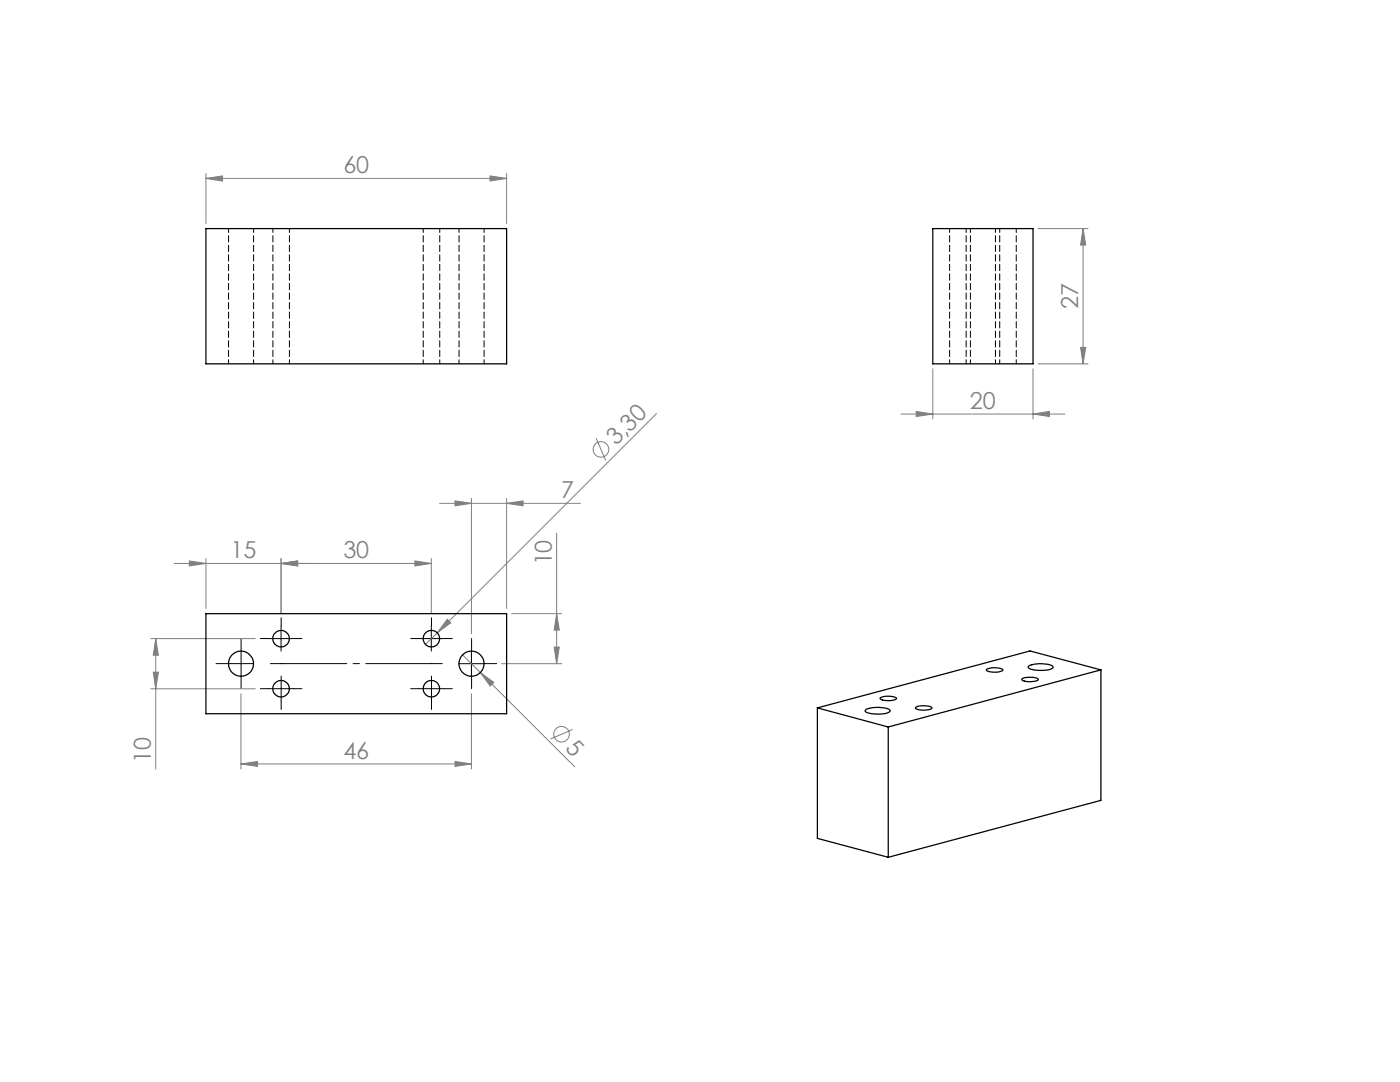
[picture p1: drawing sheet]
<svg xmlns="http://www.w3.org/2000/svg" width="279mm" height="216mm" viewBox="0 0 279 216" stroke-linecap="round" stroke-linejoin="round" font-family="sans-serif">
<defs><g id="words">
<g font-size="4.7" fill="#808080">
<text x="68.5" y="34.6">60</text>
<text x="215.2" y="61.7" transform="rotate(-90 215.2 61.7)">27</text>
<text x="193.6" y="81.6">20</text>
<text x="123" y="89" transform="rotate(-45 123 89)">3,30</text>
<text x="112" y="99.4">7</text>
<text x="46" y="111.4">15</text>
<text x="68.5" y="111.4">30</text>
<text x="110.1" y="112.8" transform="rotate(-90 110.1 112.8)">10</text>
<text x="112.7" y="149.5" transform="rotate(45 112.7 149.5)">5</text>
<text x="30.1" y="152.2" transform="rotate(-90 30.1 152.2)">10</text>
<text x="68.5" y="151.4">46</text>
</g>
</g></defs>
<g fill="none" stroke="#808080" stroke-width=".2">
<path d="M41.1 35.6l3.3-.5v1zM41.1 34.6v10M41.1 35.6h60M97.8 35.1l3.3 .5-3.3 .5zM101.1 34.6v10M207.2 45.6h9.9M216.1 45.6l.6 3.3h-1zM216.1 45.6v27M186.2 73.6v10M206.2 73.6v10M207.2 72.6h9.9M215.7 69.3h1l-.6 3.3z"/>
<path d="M90.8 99.9l3.3 .5-3.3 .5zM94.1 99.4v27M101.1 99.4v22M119 87.5l1.9 4.4M131 82.5l-43.7 43.8M179.8 82.6h32.7M182.8 82.1l3.4 .5-3.4 .5zM206.2 82.6l3.2-.5v1zM34.7 112.4h51.4M37.8 111.9l3.3 .5-3.3 .5zM41.1 111.4v10M56.1 112.4l3.3-.5v1z"/>
<path d="M56.1 111.4v10.9M82.8 111.9l3.3 .5-3.3 .5zM86.1 111.4v10.9M87.7 100.4h28.2M101.1 100.4l3.3-.5v1zM111.1 106.4v26M30.1 127.4h20.8M30.1 137.4h20.8M30.6 134.1h1l-.5 3.3zM31.1 127.4v26.1M31.1 127.4l.5 3.3h-1zM48.1 138.4v15"/>
<path d="M87.3 126.3l-2.4 2.3M89.3 123.6l.7 .7-2.7 2zM92.3 130.7l22.4 22.3M94.1 138.4v15M95.8 134.2l2.8 2-.8 .7zM100.1 132.4h12M102.1 122.4h10M110.6 129.1h1l-.5 3.3zM111.1 122.4l.5 3.3h-1zM48.1 152.4l3.3-.5v1zM48.1 152.4h46M90.8 151.9l3.3 .5-3.3 .5z"/>
<path d="M114.3 145.6l-4.4 1.9"/>
<circle cx="119.9" cy="89.7" r="1.55"/>
<circle cx="112.1" cy="146.5" r="1.56"/>
</g>
<g fill="none" stroke="#000" stroke-width=".2" stroke-dasharray="15.2 1.3 1.3 1.3">
<path d="M45.6 132.4h-2.5M48.1 132.4v-2.5M48.1 132.4h-2.5M48.1 132.4v2.5M48.1 132.4h2.5M48.1 129.9v-2.5M48.1 134.9v2.5M53.6 127.4h-1.6M53.6 137.4h-1.6M56.1 124.9v-1.6M56.1 137.4v-2.5M56.1 137.4h-2.5"/>
<path d="M56.1 137.4v2.5M56.1 137.4h2.5M56.1 139.9v1.7M56.1 132.4h.1M58.6 127.4h1.7M58.6 137.4h1.7M83.6 127.4h-1.6M83.6 137.4h-1.6M86.1 132.4h.1M86.1 124.9v-1.6M86.1 137.4v-2.5M86.1 137.4h-2.5"/>
<path d="M86.1 137.4v2.5M86.1 137.4h2.5M86.1 139.9v1.7M88.6 127.4h1.7M88.6 137.4h1.7M94.1 129.9v-2.5M94.1 134.9v2.5M96.6 132.4h2.5"/>
</g>
<path d="M53.1 132.4h36" fill="none" stroke="#000" stroke-width=".2" stroke-dasharray="15.2 1.3 1.3 1.3" stroke-dashoffset="-.9"/>
<path d="M53.6 127.4h5M56.1 124.9v5M83.6 127.4h5M86.1 124.9v5M91.6 132.4h5M94.1 129.9v5" fill="none" stroke="#000" stroke-width=".2"/>
<g fill="#808080">
<path d="M89.3 123.6l.7 .7-2.7 2z"/>
<path d="M95.8 134.2l2.8 2-.8 .7z"/>
<path d="M97.8 35.1l3.3 .5-3.3 .5zM41.1 35.6l3.3-.5v1zM56.1 112.4l3.3-.5v1zM37.8 111.9l3.3 .5-3.3 .5zM206.2 82.6l3.2-.5v1zM182.8 82.1l3.4 .5-3.4 .5z"/>
<path d="M56.1 112.4l3.3-.5v1zM82.8 111.9l3.3 .5-3.3 .5zM48.1 152.4l3.3-.5v1zM90.8 151.9l3.3 .5-3.3 .5zM90.8 99.9l3.3 .5-3.3 .5zM101.1 100.4l3.3-.5v1z"/>
<path d="M110.6 129.1h1l-.5 3.3zM111.1 122.4l.5 3.3h-1z"/>
<path d="M31.1 127.4l.5 3.3h-1zM30.6 134.1h1l-.5 3.3zM216.1 45.6l.6 3.3h-1zM215.7 69.3h1l-.6 3.3z"/>
</g>
<g fill="none" stroke="#000" stroke-width=".25">
<path d="M41.1 45.6h60v27h-60zM186.2 45.6h20v27h-20zM41.1 122.4h60v20h-60zM175.7 139.2a3.8 3.8 0 0 1 3.2 .1 1.34 1.34 0 0 1-1.5 .5 2.05 2.05 0 0 1-1.8-.5zM196.9 133.6a4.1 4.1 0 0 1 3.2 0v.1a3.5 3.5 0 0 1-3.3 0zM204.1 135.4l.7-.2a2.85 2.85 0 0 1 2.4 .4 3.5 3.5 0 0 1-3.3 0zM205.3 132.9a6.1 6.1 0 0 1 4.7 0l.2 .2a4.5 4.5 0 0 1-3.7 .6l-1.1-.3-.2-.2zM219.7 133.7l-14.1-3.8-42.5 11.4M219.7 133.7l-42.4 11.4M219.7 133.7v26l-42.4 11.4M163.1 141.3l14.2 3.8M163.1 141.3v26l14.2 3.8"/>
<path d="M172.8 141.6a6.1 6.1 0 0 1 4.7 0l.2 .3a4.5 4.5 0 0 1-3.7 .5l-1.1-.3-.3-.2zM177.3 145.1v26M182.7 141.1a4.1 4.1 0 0 1 3.3 .1v.1a3.5 3.5 0 0 1-3.3 0z"/>
<circle cx="48.1" cy="132.4" r="2.51"/>
<circle cx="56.1" cy="137.4" r="1.65"/>
<circle cx="56.1" cy="127.4" r="1.65"/>
<circle cx="86.1" cy="137.4" r="1.65"/>
<circle cx="86.1" cy="127.4" r="1.65"/>
<circle cx="94.1" cy="132.4" r="2.51"/>
</g>
<g fill="none" stroke="#000" stroke-width=".2" stroke-dasharray="1.3 .6" stroke-dashoffset=".5">
<path d="M45.6 45.6v27M54.5 45.6v27M84.5 45.6v27M91.6 45.6v27M189.5 45.6v27M193.7 45.6v27M199.5 45.6v27M50.6 72.6v-27M57.8 72.6v-27M87.8 72.6v-27M96.6 72.6v-27M192.8 72.6v-27"/>
<path d="M198.7 72.6v-27M202.8 72.6v-27"/>
</g>
<use href="#words"/>
</svg>
